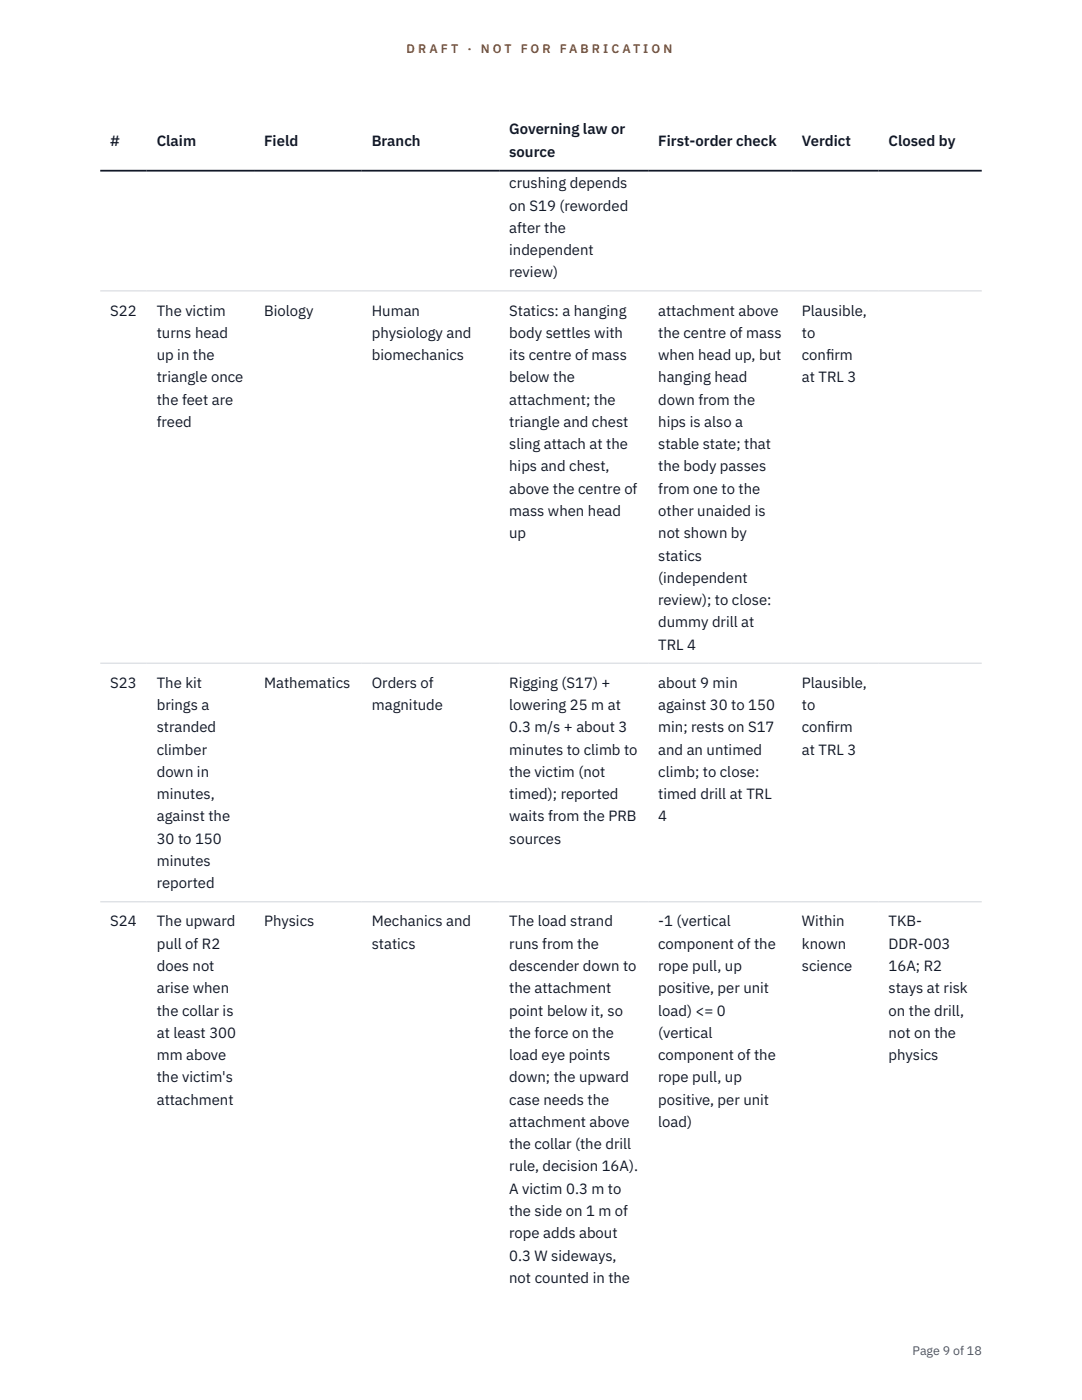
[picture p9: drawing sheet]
<svg xmlns="http://www.w3.org/2000/svg" width="216mm" height="279mm" viewBox="0 0 216 279" stroke-linecap="round" stroke-linejoin="round" font-family="sans-serif">
<defs><g id="words">
<g font-size="3" fill="#111827">
<text x="22" y="29.1">#</text>
<text x="31.3" y="29.1">Claim</text>
<text x="52.7" y="29.1">Field</text>
<text x="74.2" y="29.1">Branch</text>
<text x="101.6" y="26.8">Governing law or</text>
<text x="131.3" y="29.1">First-order check</text>
<text x="160" y="29.1">Verdict</text>
<text x="177.3" y="29.1">Closed by</text>
<text x="101.6" y="31.3">source</text>
<text x="101.6" y="37.6">crushing depends</text>
<text x="101.6" y="42">on S19 (reworded</text>
<text x="101.6" y="46.5">after the</text>
<text x="101.6" y="50.9">independent</text>
<text x="101.6" y="55.4">review)</text>
<text x="22" y="63">S22</text>
<text x="31.3" y="63">The victim</text>
<text x="52.7" y="63">Biology</text>
<text x="74.2" y="63">Human</text>
<text x="101.6" y="63">Statics: a hanging</text>
<text x="131.3" y="63">attachment above</text>
<text x="160" y="63">Plausible,</text>
<text x="31.3" y="67.4">turns head</text>
<text x="31.3" y="71.9">up in the</text>
<text x="74.2" y="67.4">physiology and</text>
<text x="74.2" y="71.9">biomechanics</text>
<text x="101.6" y="67.4">body settles with</text>
<text x="101.6" y="71.9">its centre of mass</text>
<text x="131.3" y="67.4">the centre of mass</text>
<text x="131.3" y="71.9">when head up, but</text>
<text x="160" y="67.4">to</text>
<text x="160" y="71.9">conf</text>
<text x="164.8" y="71.9">irm</text>
<text x="31.3" y="76.3">triangle once</text>
<text x="101.6" y="76.3">below the</text>
<text x="131.3" y="76.3">hanging head</text>
<text x="160" y="76.3">at TRL 3</text>
<text x="31.3" y="80.8">the feet are</text>
<text x="101.6" y="80.8">attachment; the</text>
<text x="131.3" y="80.8">down from the</text>
<text x="31.3" y="85.2">freed</text>
<text x="101.6" y="85.2">triangle and chest</text>
<text x="101.6" y="89.6">sling attach at the</text>
<text x="131.3" y="85.2">hips is also a</text>
<text x="131.3" y="89.6">stable state; that</text>
<text x="101.6" y="94.1">hips and chest,</text>
<text x="131.3" y="94.1">the body passes</text>
<text x="101.6" y="98.5">above the centre of</text>
<text x="131.3" y="98.5">from one to the</text>
<text x="101.6" y="103">mass when head</text>
<text x="101.6" y="107.4">up</text>
<text x="131.3" y="103">other unaided is</text>
<text x="131.3" y="107.4">not shown by</text>
<text x="131.3" y="111.9">statics</text>
<text x="131.3" y="116.3">(independent</text>
<text x="131.3" y="120.8">review); to close:</text>
<text x="131.3" y="125.2">dummy drill at</text>
<text x="131.3" y="129.7">TRL 4</text>
<text x="22" y="137.3">S23</text>
<text x="31.3" y="137.3">The kit</text>
<text x="52.7" y="137.3">Mathematics</text>
<text x="74.2" y="137.3">Orders of</text>
<text x="101.6" y="137.3">Rigging (S17) +</text>
<text x="131.3" y="137.3">about 9 min</text>
<text x="160" y="137.3">Plausible,</text>
<text x="31.3" y="141.7">brings a</text>
<text x="74.2" y="141.7">magnitude</text>
<text x="101.6" y="141.7">lowering 25 m at</text>
<text x="131.3" y="141.7">against 30 to 150</text>
<text x="160" y="141.7">to</text>
<text x="31.3" y="146.2">stranded</text>
<text x="101.6" y="146.2">0.3 m/s + about 3</text>
<text x="131.3" y="146.2">min; rests on S17</text>
<text x="160" y="146.2">conf</text>
<text x="164.8" y="146.2">irm</text>
<text x="31.3" y="150.6">climber</text>
<text x="31.3" y="155.1">down in</text>
<text x="101.6" y="150.6">minutes to climb to</text>
<text x="101.6" y="155.1">the victim (not</text>
<text x="131.3" y="150.6">and an untimed</text>
<text x="131.3" y="155.1">climb; to close:</text>
<text x="160" y="150.6">at TRL 3</text>
<text x="31.3" y="159.5">minutes,</text>
<text x="101.6" y="159.5">timed); reported</text>
<text x="131.3" y="159.5">timed drill at TRL</text>
<text x="31.3" y="163.9">against the</text>
<text x="101.6" y="163.9">waits from the PRB</text>
<text x="131.3" y="163.9">4</text>
<text x="31.3" y="168.4">30 to 150</text>
<text x="31.3" y="172.8">minutes</text>
<text x="101.6" y="168.4">sources</text>
<text x="31.3" y="177.3">reported</text>
<text x="22" y="184.9">S24</text>
<text x="31.3" y="184.9">The upward</text>
<text x="52.7" y="184.9">Physics</text>
<text x="74.2" y="184.9">Mechanics and</text>
<text x="101.6" y="184.9">The load strand</text>
<text x="131.3" y="184.9">-1 (vertical</text>
<text x="160" y="184.9">Within</text>
<text x="177.3" y="184.9">TKB-</text>
<text x="31.3" y="189.3">pull of R2</text>
<text x="74.2" y="189.3">statics</text>
<text x="101.6" y="189.3">runs from the</text>
<text x="131.3" y="189.3">component of the</text>
<text x="160" y="189.3">known</text>
<text x="177.3" y="189.3">DDR-003</text>
<text x="31.3" y="193.8">does not</text>
<text x="101.6" y="193.8">descender down to</text>
<text x="131.3" y="193.8">rope pull, up</text>
<text x="160" y="193.8">science</text>
<text x="177.3" y="193.8">16A; R2</text>
<text x="31.3" y="198.2">arise when</text>
<text x="31.3" y="202.7">the collar is</text>
<text x="101.6" y="198.2">the attachment</text>
<text x="101.6" y="202.7">point below it, so</text>
<text x="131.3" y="198.2">positive, per unit</text>
<text x="131.3" y="202.7">load) &lt;= 0</text>
<text x="177.3" y="198.2">stays at risk</text>
<text x="177.3" y="202.7">on the drill,</text>
<text x="31.3" y="207.1">at least 300</text>
<text x="101.6" y="207.1">the force on the</text>
<text x="131.3" y="207.1">(vertical</text>
<text x="177.3" y="207.1">not on the</text>
<text x="31.3" y="211.6">mm above</text>
<text x="101.6" y="211.6">load eye points</text>
<text x="131.3" y="211.6">component of the</text>
<text x="177.3" y="211.6">physics</text>
<text x="31.3" y="216">the victim's</text>
<text x="31.3" y="220.5">attachment</text>
<text x="101.6" y="216">down; the upward</text>
<text x="101.6" y="220.5">case needs the</text>
<text x="131.3" y="216">rope pull, up</text>
<text x="131.3" y="220.5">positive, per unit</text>
<text x="101.6" y="224.9">attachment above</text>
<text x="131.3" y="224.9">load)</text>
<text x="101.6" y="229.4">the collar (the drill</text>
<text x="101.6" y="233.8">rule, decision 16A).</text>
<text x="101.6" y="238.2">A victim 0.3 m to</text>
<text x="101.6" y="242.7">the side on 1 m of</text>
<text x="101.6" y="247.1">rope adds about</text>
<text x="101.6" y="251.6">0.3 W sideways,</text>
<text x="101.6" y="256">not counted in the</text>
</g>
<g font-size="2.5" fill="#b45309">
<text x="81.1" y="10.5">D R A F T</text>
<text x="93.3" y="10.5">·</text>
<text x="95.9" y="10.5">N O T</text>
<text x="103.9" y="10.5">F O R</text>
<text x="111.7" y="10.5">F A B R I C A T I O N</text>
</g>
<text font-size="2.5" fill="#4b5563" x="182.1" y="270.3">Page 9 of 18</text>
</g></defs>
<path d="M20 58.1h175.9M20 132.4h175.9M20 180h175.9" fill="none" stroke="#d1d5db" stroke-width=".2"/>
<path d="M20 34.1h175.9" fill="none" stroke="#111827" stroke-width=".35"/>
<use href="#words"/>
</svg>
